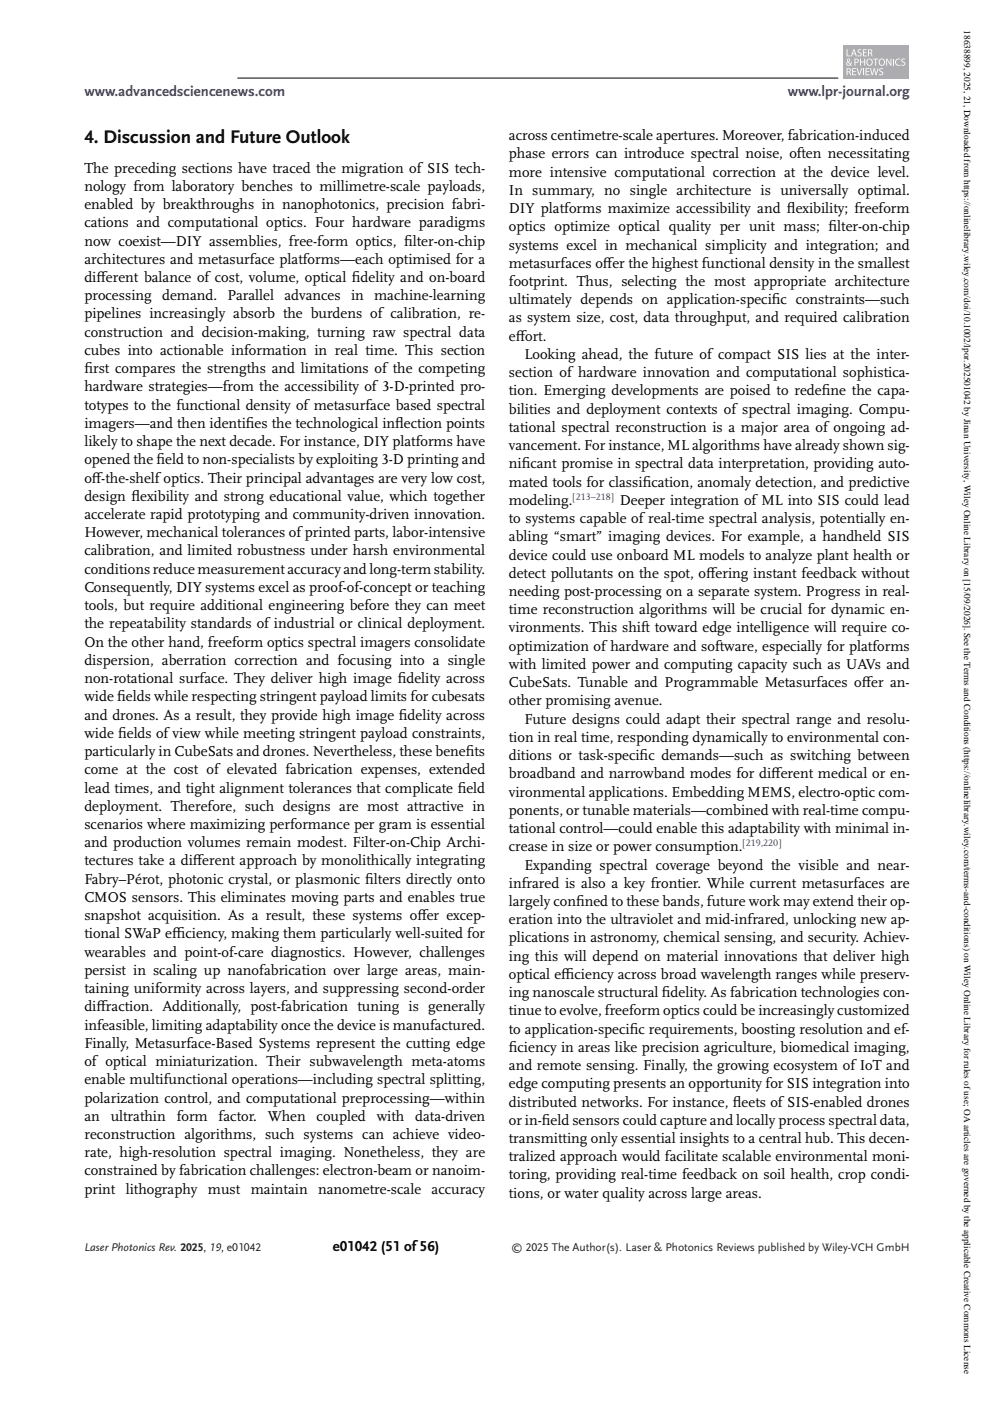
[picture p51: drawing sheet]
<svg xmlns="http://www.w3.org/2000/svg" width="210mm" height="297mm" viewBox="0 0 210 297" stroke-linecap="round" stroke-linejoin="round" font-family="sans-serif">
<defs><g id="words">
<text font-size="4" x="17.9" y="30.3">4. Discussion and Future Outlook</text>
<g font-size="3.2" fill="#00f">
<text x="17.9" y="20.3">www.advancedsciencenews.com</text>
<text x="167" y="20.3">www.lpr-journal.org</text>
</g>
<g font-size="3.2">
<text x="107.9" y="29.7">across centimetre-scale apertures. Moreover, fabrication-induced</text>
<text x="107.9" y="33.6">phase errors can introduce spectral noise, often necessitating</text>
<text x="17.9" y="36.6">The preceding sections have traced the migration of SIS tech-</text>
<text x="17.9" y="40.5">nology from laboratory benches to millimetre-scale payloads,</text>
<text x="107.9" y="37.4">more intensive computational correction at the device level.</text>
<text x="107.9" y="41.3">In summary, no single architecture is universally optimal.</text>
<text x="17.9" y="44.3">enabled by breakthroughs in nanophotonics, precision fabri-</text>
<text x="107.9" y="45.2">DIY platforms maximize accessibility and f</text>
<text x="166.9" y="45.2">lexibility; freeform</text>
<text x="17.9" y="48.2">cations and computational optics. Four hardware paradigms</text>
<text x="17.9" y="52.1">now coexist—DIY assemblies, free-form optics, f</text>
<text x="85.7" y="52.1">ilter-on-chip</text>
<text x="107.9" y="49">optics optimize optical quality per unit mass; f</text>
<text x="107.9" y="52.9">systems excel in mechanical simplicity and integration; and</text>
<text x="175.7" y="49">ilter-on-chip</text>
<text x="17.9" y="55.9">architectures and metasurface platforms—each optimised for a</text>
<text x="17.9" y="59.8">dif</text>
<text x="20.5" y="59.8">ferent balance of cost, volume, optical f</text>
<text x="74.6" y="59.8">idelity and on-board</text>
<text x="107.9" y="56.8">metasurfaces of</text>
<text x="127.8" y="56.8">fer the highest functional density in the smallest</text>
<text x="17.9" y="63.7">processing demand. Parallel advances in machine-learning</text>
<text x="107.9" y="60.6">footprint. Thus, selecting the most appropriate architecture</text>
<text x="107.9" y="64.5">ultimately depends on application-specif</text>
<text x="163.7" y="64.5">ic constraints—such</text>
<text x="17.9" y="67.5">pipelines increasingly absorb the burdens of calibration, re-</text>
<text x="17.9" y="71.4">construction and decision-making, turning raw spectral data</text>
<text x="107.9" y="68.4">as system size, cost, data throughput, and required calibration</text>
<text x="17.9" y="75.2">cubes into actionable information in real time. This section</text>
<text x="107.9" y="72.2">ef</text>
<text x="109.3" y="72.2">fort.</text>
<text x="111.2" y="76.1">Looking ahead, the future of compact SIS lies at the inter-</text>
<text x="17.9" y="79.1">f</text>
<text x="17.9" y="79.1">irst compares the strengths and limitations of the competing</text>
<text x="17.9" y="83">hardware strategies—from the accessibility of 3-D-printed pro-</text>
<text x="107.9" y="80">section of hardware innovation and computational sophistica-</text>
<text x="107.9" y="83.8">tion. Emerging developments are poised to redef</text>
<text x="174.2" y="83.8">ine the capa-</text>
<text x="17.9" y="86.8">totypes to the functional density of metasurface based spectral</text>
<text x="107.9" y="87.7">bilities and deployment contexts of spectral imaging. Compu-</text>
<text x="17.9" y="90.7">imagers—and then identif</text>
<text x="17.9" y="94.6">likely to shape the next decade. For instance, DIY platforms have</text>
<text x="52.2" y="90.7">ies the technological inf</text>
<text x="83.8" y="90.7">lection points</text>
<text x="107.9" y="91.6">tational spectral reconstruction is a major area of ongoing ad-</text>
<text x="107.9" y="95.4">vancement. For instance, ML algorithms have already shown sig-</text>
<text x="17.9" y="98.4">opened the f</text>
<text x="33.2" y="98.4">ield to non-specialists by exploiting 3-D printing and</text>
<text x="107.9" y="99.3">nif</text>
<text x="110.6" y="99.3">icant promise in spectral data interpretation, providing auto-</text>
<text x="17.9" y="102.3">of</text>
<text x="17.9" y="106.2">design f</text>
<text x="19.5" y="102.3">f-the-shelfoptics. Their principal advantages are very low cost,</text>
<text x="27.9" y="106.2">lexibility and strong educational value, which together</text>
<text x="107.9" y="103.2">mated tools for classif</text>
<text x="107.9" y="107">modeling.</text>
<text x="131.4" y="107">Deeper integration of ML into SIS could lead</text>
<text x="136.3" y="103.2">ication, anomaly detection, and predictive</text>
<text x="17.9" y="110">accelerate rapid prototyping and community-driven innovation.</text>
<text x="17.9" y="113.9">However, mechanical tolerances ofprinted parts, labor-intensive</text>
<text x="107.9" y="110.9">to systems capable of real-time spectral analysis, potentially en-</text>
<text x="17.9" y="117.8">calibration, and limited robustness under harsh environmental</text>
<text x="107.9" y="114.8">abling “smart” imaging devices. For example, a handheld SIS</text>
<text x="107.9" y="118.6">device could use onboard ML models to analyze plant health or</text>
<text x="17.9" y="121.6">conditionsreducemeasurementaccuracyandlong-termstability.</text>
<text x="17.9" y="125.5">Consequently, DIY systems excel as proof-of-concept or teaching</text>
<text x="107.9" y="122.5">detect pollutants on the spot, of</text>
<text x="149.7" y="122.5">fering instant feedback without</text>
<text x="17.9" y="129.4">tools, but require additional engineering before they can meet</text>
<text x="107.9" y="126.4">needing post-processing on a separate system. Progress in real-</text>
<text x="107.9" y="130.2">time reconstruction algorithms will be crucial for dynamic en-</text>
<text x="17.9" y="133.2">the repeatability standards of industrial or clinical deployment.</text>
<text x="17.9" y="137.1">On the other hand, freeform optics spectral imagers consolidate</text>
<text x="107.9" y="134.1">vironments. This shift toward edge intelligence will require co-</text>
<text x="107.9" y="138">optimization ofhardware and software, especially for platforms</text>
<text x="17.9" y="141">dispersion, aberration correction and focusing into a single</text>
<text x="107.9" y="141.8">with limited power and computing capacity such as UAVs and</text>
<text x="17.9" y="144.8">non-rotational surface. They deliver high image f</text>
<text x="17.9" y="148.7">wide f</text>
<text x="24.8" y="148.7">ields while respecting stringent payload limits for cubesats</text>
<text x="84.3" y="144.8">idelity across</text>
<text x="107.9" y="145.7">CubeSats. Tunable and Programmable Metasurfaces of</text>
<text x="107.9" y="149.6">other promising avenue.</text>
<text x="182.7" y="145.7">fer an-</text>
<text x="17.9" y="152.6">and drones. As a result, they provide high image f</text>
<text x="84.6" y="152.6">idelity across</text>
<text x="111.2" y="153.4">Future designs could adapt their spectral range and resolu-</text>
<text x="17.9" y="156.4">wide f</text>
<text x="17.9" y="160.3">particularly in CubeSats and drones. Nevertheless, these benef</text>
<text x="25" y="156.4">ields ofview while meeting stringent payload constraints,</text>
<text x="98.8" y="160.3">its</text>
<text x="107.9" y="157.3">tion in real time, responding dynamically to environmental con-</text>
<text x="107.9" y="161.2">ditions or task-specif</text>
<text x="135.6" y="161.2">ic demands—such as switching between</text>
<text x="17.9" y="164.2">come at the cost of elevated fabrication expenses, extended</text>
<text x="107.9" y="165">broadband and narrowband modes for dif</text>
<text x="163.5" y="165">ferent medical or en-</text>
<text x="17.9" y="168">lead times, and tight alignment tolerances that complicate f</text>
<text x="17.9" y="171.9">deployment. Therefore, such designs are most attractive in</text>
<text x="97.1" y="168">ield</text>
<text x="107.9" y="168.9">vironmental applications. Embedding MEMS, electro-optic com-</text>
<text x="107.9" y="172.8">ponents, or tunable materials—combined with real-time compu-</text>
<text x="17.9" y="175.8">scenarios where maximizing performance per gram is essential</text>
<text x="17.9" y="179.6">and production volumes remain modest. Filter-on-Chip Archi-</text>
<text x="107.9" y="176.6">tational control—could enable this adaptability with minimal in-</text>
<text x="17.9" y="183.5">tectures take a dif</text>
<text x="40.9" y="183.5">ferent approach by monolithically integrating</text>
<text x="107.9" y="180.5">crease in size or power consumption.</text>
<text x="111.2" y="184.4">Expanding spectral coverage beyond the visible and near-</text>
<text x="17.9" y="187.4">Fabry–Pérot, photonic crystal, or plasmonic f</text>
<text x="17.9" y="191.2">CMOS sensors. This eliminates moving parts and enables true</text>
<text x="77.4" y="187.4">ilters directly onto</text>
<text x="107.9" y="188.2">infrared is also a key frontier. While current metasurfaces are</text>
<text x="17.9" y="195.1">snapshot acquisition. As a result, these systems of</text>
<text x="88.5" y="195.1">fer excep-</text>
<text x="107.9" y="192.1">largely conf</text>
<text x="107.9" y="195.9">eration into the ultraviolet and mid-infrared, unlocking new ap-</text>
<text x="122.1" y="192.1">ined to these bands, future work may extend their op-</text>
<text x="17.9" y="199">tional SWaP ef</text>
<text x="17.9" y="202.8">wearables and point-of-care diagnostics. However, challenges</text>
<text x="36.5" y="199">f</text>
<text x="36.5" y="199">iciency, making them particularly well-suited for</text>
<text x="107.9" y="199.8">plications in astronomy, chemical sensing, and security. Achiev-</text>
<text x="107.9" y="203.7">ing this will depend on material innovations that deliver high</text>
<text x="17.9" y="206.7">persist in scaling up nanofabrication over large areas, main-</text>
<text x="107.9" y="207.5">optical ef</text>
<text x="119" y="207.5">f</text>
<text x="119" y="207.5">iciency across broad wavelength ranges while preserv-</text>
<text x="17.9" y="210.6">taining uniformity across layers, and suppressing second-order</text>
<text x="17.9" y="214.4">dif</text>
<text x="20.5" y="214.4">fraction. Additionally, post-fabrication tuning is generally</text>
<text x="107.9" y="211.4">ing nanoscale structural f</text>
<text x="107.9" y="215.3">tinue to evolve, freeform optics could be increasingly customized</text>
<text x="140.3" y="211.4">idelity. As fabrication technologies con-</text>
<text x="17.9" y="218.3">infeasible, limiting adaptability once the device is manufactured.</text>
<text x="107.9" y="219.1">to application-specif</text>
<text x="133.5" y="219.1">ic requirements, boosting resolution and ef-</text>
<text x="17.9" y="222.2">Finally, Metasurface-Based Systems represent the cutting edge</text>
<text x="17.9" y="226">of optical miniaturization. Their subwavelength meta-atoms</text>
<text x="107.9" y="223">f</text>
<text x="107.9" y="223">iciency in areas like precision agriculture, biomedical imaging,</text>
<text x="107.9" y="226.9">and remote sensing. Finally, the growing ecosystem of IoT and</text>
<text x="17.9" y="229.9">enable multifunctional operations—including spectral splitting,</text>
<text x="17.9" y="233.8">polarization control, and computational preprocessing—within</text>
<text x="107.9" y="230.7">edge computing presents an opportunity for SIS integration into</text>
<text x="17.9" y="237.6">an</text>
<text x="23.5" y="237.6">ultrathin</text>
<text x="37.5" y="237.6">form</text>
<text x="46.4" y="237.6">factor.</text>
<text x="56.8" y="237.6">When</text>
<text x="67.1" y="237.6">coupled</text>
<text x="79.9" y="237.6">with</text>
<text x="88" y="237.6">data-driven</text>
<text x="107.9" y="234.6">distributed networks. For instance, f</text>
<text x="107.9" y="238.5">or in-f</text>
<text x="114.9" y="238.5">ield sensors could capture and locally process spectral data,</text>
<text x="155.4" y="234.6">leets ofSIS-enabled drones</text>
<text x="17.9" y="241.5">reconstruction algorithms, such systems can achieve video-</text>
<text x="17.9" y="245.4">rate, high-resolution spectral imaging. Nonetheless, they are</text>
<text x="107.9" y="242.3">transmitting only essential insights to a central hub. This decen-</text>
<text x="17.9" y="249.2">constrained by fabrication challenges: electron-beam or nanoim-</text>
<text x="107.9" y="246.2">tralized approach would facilitate scalable environmental moni-</text>
<text x="107.9" y="250.1">toring, providing real-time feedback on soil health, crop condi-</text>
<text x="17.9" y="253.1">print lithography must maintain nanometre-scale accuracy</text>
<text x="107.9" y="253.9">tions, or water quality across large areas.</text>
<text x="70.6" y="265.3">e01042 (51 of56)</text>
</g>
<g font-size="2.5" fill="#231f20">
<text x="17.9" y="265.3">Laser Photonics Rev. 2025, 19, e01042</text>
<text x="108.4" y="265.3">© 2025 The Author(s). Laser &amp; Photonics Reviews published by Wiley-VCH GmbH</text>
</g>
<g font-size="2.1" fill="#231f20">
<text x="121.4" y="105.9">[213–218]</text>
<text x="157.4" y="179.4">[219,220]</text>
</g>
<text font-size="2" x="204.4" y="6.4" transform="rotate(90 204.4 6.4)">18638899, 2025, 21, Downloaded from https://onlinelibrary.wiley.com/doi/10.1002/lpor.202501042 by Jinan University, Wiley Online Library on [15/09/2026]. See the Terms and Conditions (https://onlinelibrary.wiley.com/terms-and-conditions) on Wiley Online Library for rules of use; OA articles are governed by the applicable Creative Commons License</text>
</g></defs>
<path d="M50.3 16.6h127.4" fill="none" stroke="#000" stroke-width=".21"/>
<path d="M178.8 9.5h13.9v7.1h-13.9z" fill="#adaeb2"/>
<g fill="#fff">
<path d="M179.5 10.5h.2v1.3h.6v.1h-.8z"/>
<path d="M181.9 10.6l.4-.2 .3 .1v.2h-.5v.2l.2 .2a.43 .43 0 0 1 .4 .3 .43 .43 0 0 1-.2 .5h-.7l.1-.2 .3 .1 .3-.1v-.3l-.3-.1a.42 .42 0 0 1-.3-.7z"/>
<path d="M183 10.5h.8v.1h-.6v.5h.5v.1h-.5v.6h.6v.1h-.8z"/>
<path d="M182.3 12.4h.2v.7h.7v-.7h.2v1.5h-.2v-.7h-.7v.7h-.2z"/>
<path d="M185.1 12.4h1.1v.2h-.4v1.3h-.2v-1.3h-.5z"/>
<path d="M187.9 12.4h.2l.7 1.3v-1.3h.2v1.5h-.2l-.7-1.2v1.2h-.2z"/>
<path d="M189.3 12.4h.2v1.5h-.2z"/>
<path d="M190 12.6l.5-.2 .4 .1-.1 .1a.61 .61 0 0 0-.8 .6 .61 .61 0 0 0 .9 .5v.2a.78 .78 0 0 1-1-.3 .78 .78 0 0 1 .1-1z"/>
<path d="M191.1 12.6l.5-.2 .3 .1-.1 .1-.5 .1v.2l.3 .2a.43 .43 0 0 1 .3 .3 .43 .43 0 0 1-.2 .5l-.6-.1v-.1l.3 .1 .3-.1v-.3l-.2-.2a.42 .42 0 0 1-.4-.6z"/>
<path d="M180.7 14.5h.8v.1h-.6v.5h.5v.1h-.5v.6h.6v.1h-.8z"/>
<path d="M181.6 14.5h.2l.4 1.2 .4-1.2h.2l-.5 1.4h-.2z"/>
<path d="M183 14.5h.2v1.4h-.2z"/>
<path d="M183.5 14.5h.8v.1h-.6v.5h.6v.1h-.6v.6h.6v.1h-.8z"/>
<path d="M184.5 14.5h.2l.2 1.2 .4-1.2h.2l.3 1.2 .3-1.2h.2l-.5 1.4h-.2l-.2-1.2-.4 1.2h-.2z"/>
<path d="M186.5 14.6l.4-.2 .3 .1v.2h-.6v.2l.3 .2a.43 .43 0 0 1 .4 .4 .43 .43 0 0 1-.3 .4h-.6v-.2l.4 .1 .2-.1v-.3l-.2-.1a.42 .42 0 0 1-.3-.7z"/>
<path d="M181 10.6l-.2 .7h.5zM180.9 10.5h.3l.5 1.4h-.2l-.2-.4h-.5l-.2 .4h-.2z"/>
<path d="M184.2 10.6v.6l.5-.2v-.3zM184 10.5a.52 .52 0 0 1 .7 0 .52 .52 0 0 1 .1 .7h-.1l.3 .7h-.2l-.1-.5-.3-.1h-.2v.6h-.2z"/>
<path d="M179.8 12.6l.1 .4 .2-.3-.2-.2zM179.7 13.3v.5l.5-.1-.4-.5zM179.7 12.5l.5 .1v.3l-.3 .2 .4 .4 .1-.4h.2l-.2 .6 .3 .2-.4-.1a.48 .48 0 0 1-.8 0 .48 .48 0 0 1 .2-.7l-.1-.3z"/>
<path d="M181.4 12.6v.6l.4-.2v-.3zM181.2 12.5a.53 .53 0 0 1 .7 0 .53 .53 0 0 1-.1 .8h-.4v.6h-.2z"/>
<path d="M184.1 12.7a.59 .59 0 0 0-.2 .7 .59 .59 0 0 0 .7 .3 .59 .59 0 0 0 .2-.7 .59 .59 0 0 0-.7-.3zM183.6 13.2a.72 .72 0 0 1 1.4 0 .72 .72 0 0 1-1.4 0z"/>
<path d="M186.7 12.7a.59 .59 0 0 0-.2 .7 .59 .59 0 0 0 .7 .3 .59 .59 0 0 0 .2-.7 .59 .59 0 0 0-.7-.3zM186.2 13.2a.72 .72 0 0 1 1.4 0 .72 .72 0 0 1-1.4 0z"/>
<path d="M179.7 14.6v.6l.5-.2v-.3zM179.5 14.5a.52 .52 0 0 1 .7 0 .52 .52 0 0 1 .1 .7h-.2l.4 .7h-.2l-.2-.5-.2-.1h-.2v.6h-.2z"/>
</g>
<use href="#words"/>
</svg>
